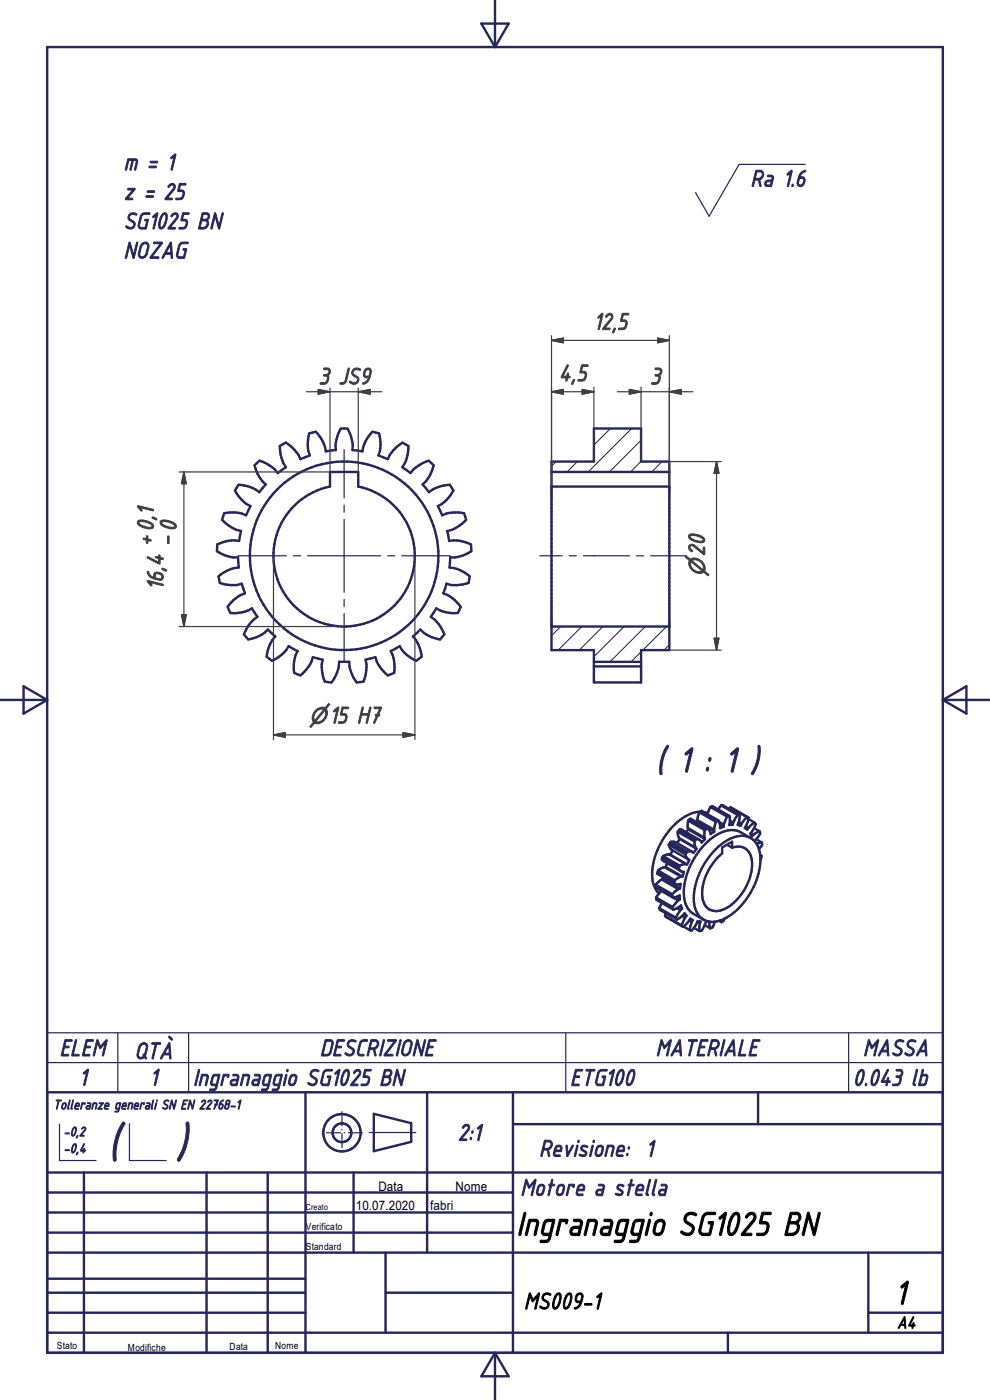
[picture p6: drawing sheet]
<svg xmlns="http://www.w3.org/2000/svg" width="210mm" height="297mm" viewBox="0 0 210 297" stroke-linecap="round" stroke-linejoin="round" font-family="sans-serif">
<defs><g id="words">
<g font-size="10.7" fill="#262659">
<text x="22.8" y="245.7">(</text>
<text x="37" y="245.7">)</text>
</g>
<text font-size="8" fill="#262659" x="139.1" y="163.8">( 1 : 1 )</text>
<g font-size="7.7">
<text x="109.5" y="262.1">Ingranaggio SG1025 BN</text>
<text x="189.7" y="276.7">1</text>
</g>
<g font-size="5.4" fill="#262659">
<text x="26.2" y="36.1">m = 1</text>
<text x="159.2" y="39.6">Ra 1.6</text>
<text x="26.2" y="42.4">z = 25</text>
<text x="26.2" y="48.6">SG1025 BN</text>
<text x="26.2" y="54.8">NOZAG</text>
<text x="12.6" y="224">ELEM</text>
<text x="28.5" y="224.7">QTÀ</text>
<text x="67.8" y="224">DESCRIZIONE</text>
<text x="139.1" y="224">MATERIALE</text>
<text x="183" y="224">MASSA</text>
<text x="16.7" y="230.3">1</text>
<text x="31.7" y="230.3">1</text>
<text x="40.9" y="230.3">Ingranaggio SG1025 BN</text>
<text x="120.9" y="230.3">ETG100</text>
<text x="180.9" y="230.3">0.043 lb</text>
<text x="97.1" y="242">2:1</text>
<text x="114.3" y="245.4">Revisione: 1</text>
<text x="110.4" y="253.7">Motore a stella</text>
</g>
<g font-size="5.4" fill="#3f3f3f">
<text x="125.9" y="69.9">12,5</text>
<text x="67.5" y="81.5">3 JS9</text>
<text x="118.5" y="80.9">4,5</text>
<text x="137.8" y="81.5">3</text>
<text x="32.4" y="115.9" transform="rotate(-90 32.4 115.9)">+0,1</text>
<text x="36.7" y="115.9" transform="rotate(-90 36.7 115.9)">-0</text>
<text x="34.7" y="125.3" transform="rotate(-90 34.7 125.3)">16,4</text>
</g>
<text font-size="5.4" x="111.1" y="277.7">MS009-1</text>
<g font-size="4.8" fill="#3f3f3f">
<text x="149.5" y="122.3" transform="rotate(-90 149.5 122.3)">n20</text>
<text x="65.6" y="153.5">n15 H7</text>
</g>
<text font-size="3.8" x="190.3" y="281.8">A4</text>
<g font-size="3.1" fill="#262659">
<text x="11.3" y="235.3">Tolleranze generali SN EN 22768-1</text>
<text x="13.5" y="241">-0,2</text>
<text x="13.5" y="244.6">-0,4</text>
</g>
<g font-size="2.8">
<text x="75.5" y="256.7">10.07.2020</text>
<text x="80.3" y="252.7">Data</text>
<text x="91.3" y="256.7">fabri</text>
<text x="96.6" y="252.7">Nome</text>
</g>
<g font-size="2.1">
<text x="64.9" y="260.9">Verificato</text>
<text x="64.9" y="265.1">Standard</text>
<text x="12.1" y="286.2">Stato</text>
<text x="27.1" y="286.6">Modifiche</text>
<text x="48.7" y="286.3">Data</text>
<text x="58.4" y="286.2">Nome</text>
</g>
<text font-size="1.8" x="64.9" y="256.7">Creato</text>
</g></defs>
<g fill="none" stroke="#1e1e47" stroke-width=".21">
<path d="M118 97.9l-1 1M122.5 97.9l-2.2 2.2M129.5 90.9l-3.5 3.5M134 90.9l-9.2 9.2M136 97.9l-2.2 2.2M136 93.4l-6.7 6.7M140.4 97.9l-2.1 2.2M118.9 132.9l-1.9 2M123.4 132.9l-5 5M127.9 132.9l-5 5M132.4 132.9l-6.4 6.4M136 138.3l-2.1 2.1"/>
<path d="M136.9 132.9l-7.5 7.5M141.4 132.9l-5 5M142 136.8l-1.1 1.1"/>
</g>
<g fill="none" stroke="#262659" stroke-width=".51">
<path d="M105 0v10M10 10h190v277h-190zM102.1 5h5.8l-2.9 5zM54.5 98.2l.5-.5 1.8 .8a6.4 6.4 0 0 1 2.1 1.9l1.8-1.3-.6-.8-.4-1.2-.3-2.5 1.2-.7 2 1.6 .7 1 .4 .9 2-.8a7.2 7.2 0 0 1-.1-4.6l1.4-.4 .4 .5 1.1 1.5 .4 1.2 .2 1 2.1-.3v-1l.2-1.3 .3-1.1 .6-1.2h1.4l.3 .6 .8 2.4v1.6l2.1 .3 .2-1 .4-1.2 1.1-1.5 .4-.5 1.4 .4 .3 2.4-.1 1.3-.3 .9 2 .8 .4-.9 .7-1 2-1.6 1.2 .7-.3 2.5-.4 1.2-.6 .8 1.8 1.3 .6-.8 1-.8 2.3-1.1 1 1-.9 2.4-.7 1-.8 .7 1.4 1.6 .8-.6 1.1-.5 2.5-.5 .8 1.3-1.5 2-.9 .8-.9 .5 .9 1.9 .9-.4 1.3-.2 2.5 .2 .4 1.4-.9 .8-1 .7-1.2 .6-.9 .3 .4 2.1 1-.2 1.2 .1 2.4 .8 .1 1.4-1.7 .9-1.2 .4h-1.6l-.1 2.2 .9 .1 1.2 .4 2.1 1.4-.2 1.4-2.5 .4h-1.2l-1-.3-.7 2.1 1 .3 1 .8 1.7 1.8-.6 1.3-1.8-.1a6 6 0 0 1-2.7-.9l-1.2 1.8 .8 .5 .8 1 1.3 2.2-1 1.1-1.8-.5a6.1 6.1 0 0 1-2.3-1.6l-1.6 1.4 .6 .8 .6 1.1 .7 2.4-1.2 .9-1.6-1a5.9 5.9 0 0 1-1.9-2.1l-1.9 1a7.5 7.5 0 0 1 .7 4.7l-1.3 .5-1.7-1.8-.7-1.1-.3-1-2.1 .6 .3 1.6-.5 2.4-.2 .6-1.4 .2-1.2-2.2-.4-1.2v-1h-2.2v1l-.4 1.2-1.2 2.2-1.4-.2-.6-2.4v-1.3l.2-.9-2.1-.6-.6 1.5-1.2 1.5-.9 .9-.6-.3-.7-.2-.1-1.3 .2-1.9 .6-1.5-1.9-1-.5 .8-.9 .9-2.1 1.4-1.1-.9v-.6l.6-1.8 .6-1.1 .6-.8-1.6-1.4-.7 .6-1.1 .7-2.3 .8-1-1.1 1.3-2.2 .8-1 .8-.5-1.2-1.8-.8 .4-1.2 .4-2.5 .2-.6-1.3a7.4 7.4 0 0 1 3.7-2.9l-.7-2.1a7.4 7.4 0 0 1-4.7-.1l-.2-1.4 .4-.4 2.2-1.2 1.6-.3-.1-2.2h-1.6l-1.2-.4-1.7-.9 .1-1.4 2.4-.8 1.2-.1 1 .2 .4-2.1-1.5-.6-1.6-1-.9-.8 .2-.7 .3-.7 1.2-.2 1.9 .1 1.5 .5 .9-1.9-.9-.5-.9-.8-1.5-2 .8-1.3 2.5 .5 1.1 .5 .8 .6 1.4-1.6-1.1-1.2-.9-1.7-.4-1.2zM117 97.9h9v-7h10v7h6v40h-6v6.9h-10v-6.9h-9zM61.9 107.8a14.9 14.9 0 0 1 8.1-4.6v-3.1h6v3.1a15 15 0 0 1 10.9 20.3 15 15 0 0 1-21.9 7.1 15 15 0 0 1-3.1-22.8zM117 100.1h25M117 103.2h25M117 132.9h25M0 148.5h10M5 145.6l5 2.9-5 2.9zM126 140.4h10"/>
<path d="M126 141.4h10M200 148.5h10M200 148.5l5-2.9v5.8zM141.9 179.2l.5 1.1 3.6 2M141.9 179.2l3.5 2.1M142.1 178.9l3.5 2.1M142.1 178.9l-.2 .3M142.2 178.6l3.6 2M142.2 178.6l-.1 .3M142.2 178.6l1.2 .1 3.5 2.1M143.8 176.5l3.5 2M143.8 176.5l.2 1.3"/>
<path d="M144 176.2l3.5 2M144 176.2l-.2 .3M144 177.8l3.6 2M144 177.8l.2 .2M144.2 178l3.6 2.1M144.2 178l-.6 .8M144.2 175.9l3.6 2.1M144.2 175.9l-.2 .3M144.2 175.9l4.1 2.2M145.9 175.6l3.5 2.1M145.9 175.6l.1 .4M146 174.1l3.5 2"/>
<path d="M146 174.1l-.1 1.5M146 176l3.6 2M146 176l-.5 .5M146.2 173.9l3.5 2M146.2 173.9l-.2 .2M146.2 173.9l.3-.2 3.5 2M147.3 178.5l.3 1.3M147.5 178.2l-.2 .3M147.6 179.8l.2 .3M147.8 178l.7 .3 .3 .4 .8-.7M147.8 178l-.3 .2M147.9 174l.1 .4"/>
<path d="M147.9 174l3.6 2M148 174.4l3.5 2M148 174.4l-.1 .1M148.3 172.3l-.4 1.7M148.3 172.3l3.6 2M148.5 172.2a10.3 10.3 0 0 0-7.2 4.9 13.4 13.4 0 0 0-2.7 10.4l.6 1.4 .6 .7M148.6 172.2l-.3 .1M148.6 172.2l.2-.2 3.6 2M148.6 172.2l3.5 2M149.3 172.3l.8 .2M149.4 177.7l.2 .3M149.5 176.1l-.1 1.6"/>
<path d="M150 175.7l.6 .6 .2 .7 .7-.6M150 175.7l-.5 .4M150.7 171.2l3.6 2.1M150.7 171.2l-.6 1.5M151 171.1l3.5 2.1M151 171.1l-.3 .1M151 171.1h.2l3.5 2M151.5 176v.4M151.9 174.3l-.4 1.7M152.1 174.2l-.2 .1M152.4 174l.3 .9M152.4 174l-.3 .2"/>
<path d="M152.6 174.4l.9 .6M152.7 174.9v.8l.8-.3M152.7 174.9l.8 .5M153 170.9l-.6 .8M153 170.9h.2M153 170.9l3.5 2M153.2 179.8l2.1-1.2v1.2a2.98 2.98 0 0 1 4.2 2.9 11.2 11.2 0 0 1-6.2 10.3 2.95 2.95 0 0 1-4.3-2.6 11.3 11.3 0 0 1 4.2-9.3zM153.2 170.9l3.8 2M153.2 170.9l3.5 2M153.5 175v.4M154.2 179.2l1.1 .6M154.3 173.3l-.8 1.7"/>
<path d="M154.5 173.2l-.2 .1M154.7 173.1l.1 1.5M154.7 173.1l-.2 .1M154.8 174.6l.6 .4M154.8 174.6l-.1 .4h.7M154.8 174.1l.8 .4M154.9 171.3l-.3 .3M154.9 171.3l.2 .1M154.9 171.3l3.6 2M155.1 171.4l.2 .1M155.1 171.4l3.7 2.1M155.6 174.5l-.2 .5"/>
<path d="M156.5 172.9h.2M156.5 172.9l-.9 1.6M156.5 174.9l.6 .3M156.7 172.9h.3M156.7 174.4l.6 .3M157 172.9l-.2 1.2-.3 .9 .6 .2M157.3 174.7l-.2 .5M158.2 175.3l.6 .3M158.5 173.3l.3 .2M158.5 173.3l-1.2 1.4M158.8 173.8l1.3 .7M158.8 173.5l-.2 .9-.6 1.2 .5 .4 .3-.4"/>
<path d="M159.2 176.8l.6 .3M159.2 177.8l-2.1-1.2a5.5 5.5 0 0 0-5.9 1.1 15.5 15.5 0 0 0-6.1 12.4 4.7 4.7 0 0 0 2 3.8l2.2 1.2M160 175.7l1.1 .7M160.1 174.5l.2 .3-1.1 2.1 .3 .6 .3-.4M160.1 174.5l-1.3 1.1M160.4 178.1l1.2 .6M161.1 176.4l.2 .4-1.2 1.6M161.1 176.4l-1.3 .7M161.6 178.7a.83 .83 0 0 1-.4 1.2l-.2 .2M161.6 178.7l-1.1 .3M139.1 188l-.1 .3 3.6 2M139.1 188l3.5 2"/>
<path d="M139.1 187.7l3.5 2M139.1 187.7v.3M139.2 190.4l.1 .5 3.5 2.1M139.2 190.4l3.5 2M139.2 190.7l3.6 2M139.4 185.3l3.6 2.1M139.4 185.3l3.7 2.2M139.5 185l3.6 2M139.5 185l-.1 .3M139.6 184.7l3.5 2M139.6 184.7l-.1 .3M139.9 192.7l3.5 2"/>
<path d="M139.9 192.7l.1 .2M140 192.9l.1 .2 3.5 2M140 192.9l3.5 2M140.3 189l-1.1 1.4M140.4 186.6l3.5 2M140.4 186.6l-1.3 1.1M140.4 182.3l3.5 2M140.4 182.3l.3 .4 3.8 2.1M140.4 191.6l-.5 1.1M140.5 181.9l3.6 2.1M140.5 181.9l-.1 .4M140.7 181.6l3.5 2"/>
<path d="M140.7 181.6l-.2 .3M140.7 186.4l3.6 2.1M140.7 186.4l-.3 .2M140.7 186.1v.3M140.9 184l3.6 2M140.9 184l-1.3 .7M141.1 194.3l3.5 2M141.1 194.3l.1 .1M141.2 194.4l3.7 2.2M141.2 194.4l3.6 2.1M141.2 183.9l3.6 2.1M141.2 183.9l-.3 .1"/>
<path d="M141.3 193.8l-.2 .5M141.5 183.1l-.3 .8M141.9 181.3l3.6 2M141.9 181.3l-1.2 .3M141.9 181.3h.3M142.2 181.3l3.6 2.1M142.6 190.3l.6 .1 1-.5v.9M142.6 190v.3M142.6 189.7v.3M142.7 190.4l1.2 .6M142.7 192.4l.1 .3M142.7 180.4l-.5 .9"/>
<path d="M142.8 192.7v.3M143 187.4l.5 .2 .9-.1-.1 1M143.1 187l-.1 .4M143.1 186.7v.3M143.4 190.3l.8 .5M143.4 194.7l.1 .2M143.5 194.9l.1 .2M143.6 192.7l.8 .4M143.9 191l-1.2 1.4M143.9 188.6l-1.3 1.1M143.9 184.3l.6 .6 .6 .1-.3 1M144 192.4l.7 .4"/>
<path d="M144.1 184l-.2 .3M144.2 183.6l-.1 .4M144.2 190.8l-.3 .2M144.3 188.5l-.4 .1M144.4 193.1l-1 1.6M144.5 186l-1.4 .7M144.6 196.3l.2 .2M144.7 192.8l-.2-.7-.7 .5-1 .4M144.7 192.8l-.3 .3M144.7 194.3l.6 .4M144.8 196.5l.1 .1M144.8 186h-.3"/>
<path d="M145 196.6l1.3 .7M145.1 193.9l.5 .4M145.3 194.7l-.7 1.6M145.4 181.3l.6 1M145.5 183.3l.3 .1M145.5 183.3l-1.3 .3M145.6 181l-.2 .3M145.6 194.3l-.4-.5-.6 .6-1 .7M145.6 194.3l-.3 .4M145.8 180.6l1.1 .2M145.8 180.6l-.2 .4M146 182.3l.2 .1-.4 1"/>
<path d="M146.2 195.3l-1.3 1.3M146.2 195.3l.5 .3M146.4 194.9l-.2 .4M146.4 194.9l.6 .3-.3 .4M146.4 194.9l.1 .1M146.7 195.6l-.4 1.7M147.2 196.9l1.2 .6M147.8 180.1l-.7 .8-.2-.1M147.9 195.6l.6 .3M148.5 195.9l.1-.4h-.6l-.4 .8-.9 1.1-.4-.1M148.5 195.9l-.1 1.6M149.3 195.1l.8 .4 .9 .1 1.6-.2"/>
<path d="M149.5 196.3l1.2 .7M149.8 195.4l-1 2.1h-.4M150.3 195.5l.2 .1M150.5 195.5l.2 1.5M151.6 195.5l-.1 .4a.92 .92 0 0 1-.8 1.1M152.6 195.4l.5 .2M152.8 195.3l.3 .3M153.7 194.9l-.1 .4-.5 .3M161.3 181.4a15 15 0 0 1-8.2 13.8l-.5 .2M161.3 181.4a4 4 0 0 0-6.2-3.6 15 15 0 0 0-7.8 14 4.4 4.4 0 0 0 2 3.3M161.3 181.5l.2 .1M161.3 181.4l.2 .2"/>
<path d="M161.5 181.6l-.2 .7M10 231.7h190M64.8 231.7v55.3M79.3 236.3l7.9 2v3.9l-7.9 2zM90.6 231.7v34M108.8 238.5h91.2M108.8 231.7v55.3M160.8 231.7v6.8M10 253h98.8M10 257.2h98.8M10 248.7h190M17.8 248.7v38.3"/>
<path d="M43.8 248.7v38.3M56.8 248.7v38.3M75 248.7v17M10 274.3h54.8M10 265.7h190M10 261.5h98.8M10 271.3h54.8M10 278.5h54.8M81.8 274.3h27M81.8 265.7v17M184.2 278.5h15.8M184.2 265.7v17"/>
<path d="M10 282.7h190M105 287v10M105 287l2.9 5h-5.8zM154.4 282.7v4.3"/>
<circle cx="73" cy="117.9" r="20"/>
<circle cx="72.5" cy="240.3" r="4"/>
<circle cx="72.5" cy="240.3" r="1.98"/>
</g>
<g fill="none" stroke="#262659" stroke-width=".25">
<path d="M170.8 34.9h-14l-6.4 11-2.8-5M73 95.4v10.3M50.5 117.9h10.3M62.3 117.9h1.5M65.3 117.9h15.5M73 107.2v1.5M73 110.2v15.5M82.2 117.9h1.5M85.2 117.9h10.3M114.5 117.9h4.8M120.8 117.9h1.5M123.8 117.9h9.7"/>
<path d="M135 117.9h1.5M138 117.9h7.6M73 127.2v1.5M73 130.2v10.2M10 219.1h190v12.6h-190zM25 219.1v12.6M40 219.1v12.6M120 219.1v12.6M180 219.1v12.6M10 225.4h190M12.6 238.5v7.7h7.8M27.5 238.4v7.8h7.8"/>
<path d="M72.5 235.8v3M72.5 239.6v.1M68.4 240.3h.1M69.2 240.3h3.1M72.5 240.5v3M72.5 244.2v.1M73 240.3h.1M73.9 240.3h3M78.3 240.3h9.9"/>
</g>
<g fill="none" stroke="#3f3f3f" stroke-width=".25">
<path d="M117 72.2h25M117 72.2l2.5-.5v1zM117 71.2v32M139.5 71.7l2.5 .5-2.5 .5zM142 71.2v32M65 83.1h16M67.5 82.6l2.5 .5-2.5 .5zM70 82.3v17.8h-32M76 83.1l2.5-.5v1zM76 82.3v17.8M117 83.1h9M117 83.1l2.5-.5v1z"/>
<path d="M123.5 82.6l2.5 .5-2.5 .5zM126 82.1v15.8M131 83.1h16M133.5 82.6l2.5 .5-2.5 .5zM136 82.1v15.8M142 83.1l2.5-.5v1zM142 97.9h11M152 97.9v40M152 97.9l.5 2.5h-1zM39 100.1v32.8M39 100.1l.5 2.5h-1zM58 118v38.9"/>
<path d="M88 118v38.9M38 132.9h34.9M38.5 130.4h1l-.5 2.5zM142 137.9h11M151.5 135.4h1l-.5 2.5zM58 155.9h30M58 155.9l2.5-.5v1zM85.5 155.4l2.5 .5-2.5 .5z"/>
</g>
<g fill="#3f3f3f" stroke="#3f3f3f" stroke-width=".25">
<path d="M58 155.9l2.5-.5v1z"/>
<path d="M85.5 155.4l2.5 .5-2.5 .5z"/>
<path d="M67.5 82.6l2.5 .5-2.5 .5z"/>
<path d="M76 83.1l2.5-.5v1z"/>
<path d="M39 100.1l.5 2.5h-1z"/>
<path d="M38.5 130.4h1l-.5 2.5z"/>
<path d="M117 72.2l2.5-.5v1z"/>
<path d="M139.5 71.7l2.5 .5-2.5 .5z"/>
<path d="M123.5 82.6l2.5 .5-2.5 .5z"/>
<path d="M117 83.1l2.5-.5v1z"/>
<path d="M142 83.1l2.5-.5v1z"/>
<path d="M133.5 82.6l2.5 .5-2.5 .5z"/>
<path d="M151.5 135.4h1l-.5 2.5z"/>
<path d="M152 97.9l.5 2.5h-1z"/>
</g>
<use href="#words"/>
</svg>
